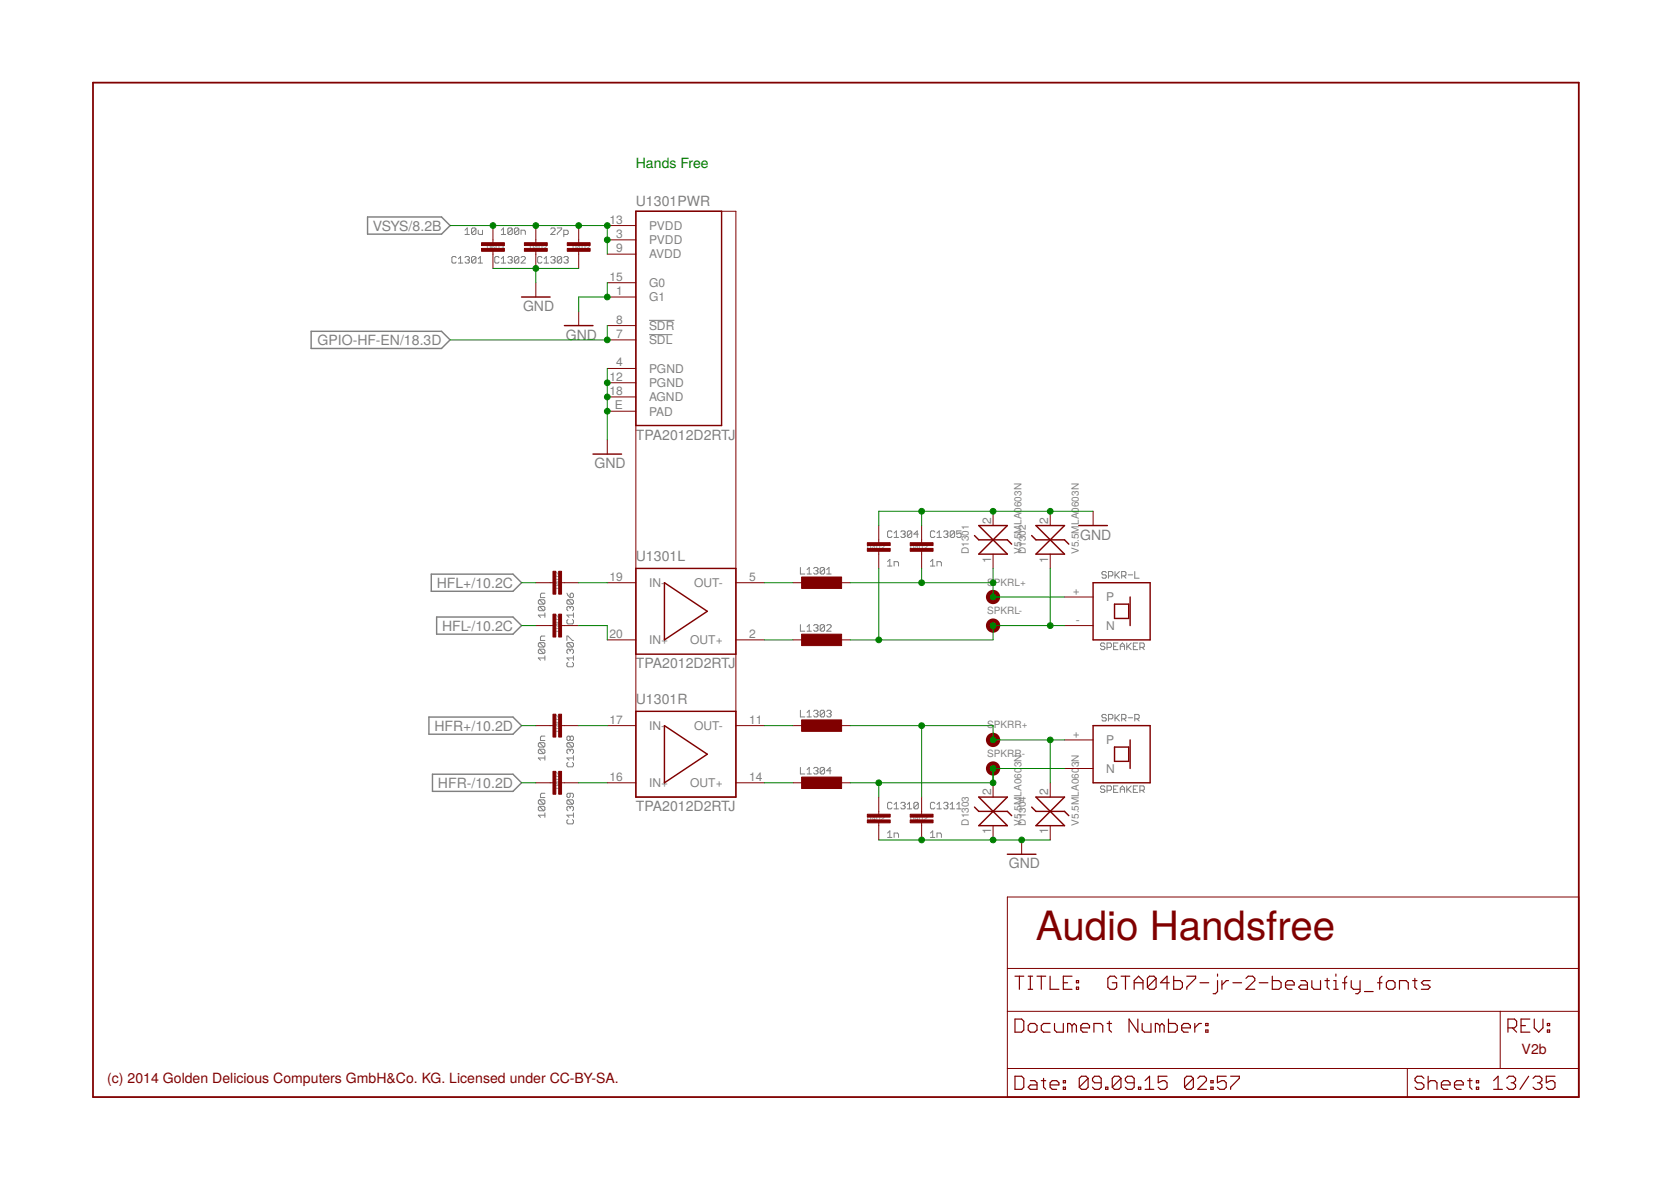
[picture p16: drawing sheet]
<svg xmlns="http://www.w3.org/2000/svg" width="297mm" height="210mm" viewBox="0 0 297 210" stroke-linecap="round" stroke-linejoin="round" font-family="sans-serif">
<defs><g id="words">
<text font-size="7.2" fill="#800000" x="184.1" y="167.1">Audio Handsfree</text>
<text font-size="2.5" fill="#008000" x="113" y="29.9">Hands Free</text>
<g font-size="2.5" fill="#808080">
<text x="66.3" y="41">VSYS/8.2B</text>
<text x="113" y="36.5">U1301PWR</text>
<text x="93" y="55.3">GND</text>
<text x="56.4" y="61.3">GPIO-HF-EN/18.3D</text>
<text x="100.6" y="60.4">GND</text>
<text x="105.7" y="83.3">GND</text>
<text x="113" y="78.2">TPA2012D2RTJ</text>
<text x="192" y="96">GND</text>
<text x="113" y="99.8">U1301L</text>
<text x="77.6" y="104.5">HFL+/10.2C</text>
<text x="78.6" y="112.1">HFL-/10.2C</text>
<text x="113" y="118.8">TPA2012D2RTJ</text>
<text x="113" y="125.2">U1301R</text>
<text x="77.2" y="129.9">HFR+/10.2D</text>
<text x="77.9" y="140">HFR-/10.2D</text>
<text x="113" y="144.2">TPA2012D2RTJ</text>
<text x="179.3" y="154.4">GND</text>
</g>
<g font-size="2.5" fill="#800000">
<text x="270.5" y="187.4">V2b</text>
<text x="19.1" y="192.4">(c) 2014 Golden Delicious Computers GmbH&amp;Co. KG. Licensed under CC-BY-SA.</text>
</g>
<g font-size="2.1" fill="#808080">
<text x="108.3" y="39.7">13</text>
<text x="115.4" y="40.8">PVDD</text>
<text x="109.5" y="44.8">9</text>
<text x="109.5" y="42.3">3</text>
<text x="115.4" y="45.9">AVDD</text>
<text x="115.4" y="43.4">PVDD</text>
<text x="108.3" y="49.9">15</text>
<text x="109.5" y="52.4">1</text>
<text x="115.4" y="51">G0</text>
<text x="115.4" y="53.5">G1</text>
<text x="109.5" y="57.5">8</text>
<text x="115.4" y="58.6">SDR</text>
<text x="109.5" y="65.1">4</text>
<text x="109.5" y="60">7</text>
<text x="115.4" y="61.2">SDL</text>
<text x="108.3" y="70.2">18</text>
<text x="108.3" y="67.7">12</text>
<text x="115.4" y="66.2">PGND</text>
<text x="115.4" y="71.3">AGND</text>
<text x="115.4" y="68.8">PGND</text>
<text x="109.3" y="72.7">E</text>
<text x="115.4" y="73.9">PAD</text>
<text x="176.2" y="93.1" transform="rotate(-90 176.2 93.1)">2</text>
<text x="186.3" y="93.1" transform="rotate(-90 186.3 93.1)">2</text>
<text x="176.2" y="100" transform="rotate(-90 176.2 100)">1</text>
<text x="186.3" y="100" transform="rotate(-90 186.3 100)">1</text>
<text x="108.3" y="103.2">19</text>
<text x="115.4" y="104.3">IN-</text>
<text x="123.4" y="104.3">OUT-</text>
<text x="133.1" y="103.2">5</text>
<text x="190.7" y="105.8">+</text>
<text x="196.6" y="106.9">P</text>
<text x="108.3" y="113.4">20</text>
<text x="133.1" y="113.4">2</text>
<text x="191.2" y="110.8">-</text>
<text x="196.6" y="112">N</text>
<text x="115.4" y="114.5">IN+</text>
<text x="122.7" y="114.5">OUT+</text>
<text x="108.3" y="128.6">17</text>
<text x="115.4" y="129.7">IN-</text>
<text x="123.4" y="129.7">OUT-</text>
<text x="133.1" y="128.6">11</text>
<text x="190.7" y="131.1">+</text>
<text x="191.2" y="136.2">-</text>
<text x="196.6" y="132.3">P</text>
<text x="196.6" y="137.3">N</text>
<text x="108.3" y="138.8">16</text>
<text x="115.4" y="139.9">IN+</text>
<text x="122.7" y="139.9">OUT+</text>
<text x="133.1" y="138.8">14</text>
<text x="176.2" y="141.3" transform="rotate(-90 176.2 141.3)">2</text>
<text x="186.3" y="141.3" transform="rotate(-90 186.3 141.3)">2</text>
<text x="176.2" y="148.3" transform="rotate(-90 176.2 148.3)">1</text>
<text x="186.3" y="148.3" transform="rotate(-90 186.3 148.3)">1</text>
</g>
<g font-size="1.8" fill="#808080">
<text x="172.2" y="98.5" transform="rotate(-90 172.2 98.5)">D1301</text>
<text x="181.6" y="98.5" transform="rotate(-90 181.6 98.5)">V5.5MLA0603N</text>
<text x="182.4" y="98.5" transform="rotate(-90 182.4 98.5)">D1302</text>
<text x="191.8" y="98.5" transform="rotate(-90 191.8 98.5)">V5.5MLA0603N</text>
<text x="175.5" y="104.1">S</text>
<text x="176.7" y="104.1">PKRL+</text>
<text x="175.5" y="109.2">SPKRL-</text>
<text x="175.5" y="129.5">S</text>
<text x="176.7" y="129.5">PKRR+</text>
<text x="175.5" y="134.6">SPKRR-</text>
<text x="181.6" y="136.4" transform="rotate(-90 181.6 136.4)">3N</text>
<text x="191.8" y="136.4" transform="rotate(-90 191.8 136.4)">3N</text>
<text x="172.2" y="146.7" transform="rotate(-90 172.2 146.7)">D1303</text>
<text x="181.6" y="146.7" transform="rotate(-90 181.6 146.7)">V5.5MLA060</text>
<text x="182.4" y="146.7" transform="rotate(-90 182.4 146.7)">D1304</text>
<text x="191.8" y="146.7" transform="rotate(-90 191.8 146.7)">V5.5MLA060</text>
</g>
<g font-size="1.4" fill="#808080">
<text x="86.5" y="44.4">0603</text>
<text x="94.2" y="44.4">0402</text>
<text x="101.8" y="44.4">0402</text>
<text x="154.2" y="97.7">0402</text>
<text x="161.8" y="97.7">0402</text>
<text x="99.6" y="104.7" transform="rotate(-90 99.6 104.7)">0402</text>
<text x="99.6" y="112.3" transform="rotate(-90 99.6 112.3)">0402</text>
<text x="99.6" y="130.1" transform="rotate(-90 99.6 130.1)">0402</text>
<text x="99.6" y="140.2" transform="rotate(-90 99.6 140.2)">0402</text>
<text x="154.2" y="146">0402</text>
<text x="161.8" y="146">0402</text>
</g>
</g></defs>
<g fill="none" stroke="#808080" stroke-width=".18">
<path d="M81.1 45.8l-.2-.2h-.4l-.2 .2v.8l.2 .2h.4l.2-.2M81.5 46.8h.8M81.5 46l.4-.4v1.2M82.7 41.7h.7M82.7 40.9l.4-.4v1.2M82.7 45.8l.1-.2h.4l.2 .2v.2l-.2 .2M83.1 46.2h.1M83.2 46.2l.2 .2-.2 .4h-.4l-.1-.2M84.6 40.7v.8l-.2 .2h-.4l-.2-.2M84.6 40.7l-.2-.2h-.4l-.2 .2v.8M84.6 45.8l-.2-.2h-.4l-.2 .2v.8M84.6 45.8v.8l-.2 .2h-.4l-.2-.2"/>
<path d="M84.6 40.7l-.8 .8M84.6 45.8l-.8 .8M85 40.9v.6l.2 .2h.6v-.8M85 46.8h.8M85 46l.4-.4v1.2M88.7 45.8l-.2-.2h-.4l-.2 .2v.8l.2 .2h.4l.2-.2M89.1 41.7h.8M89.1 40.9l.4-.4v1.2M89.1 46l.4-.4v1.2M89.1 46.8h.8M90.3 45.8l.2-.2h.4l.2 .2v.2l-.2 .2M90.7 46.2h.2"/>
<path d="M90.9 46.2l.2 .2-.2 .4h-.4l-.2-.2M91.1 40.7v.8l-.2 .2h-.4l-.2-.2M91.1 40.7l-.2-.2h-.4l-.2 .2v.8M91.1 40.7l-.8 .8M92.2 40.7v.8l-.2 .2h-.4l-.2-.2M92.2 40.7l-.2-.2h-.4l-.2 .2v.8M92.2 45.8l-.2-.2h-.4l-.2 .2v.8M92.2 45.8v.8l-.2 .2h-.4l-.2-.2M92.2 40.7l-.8 .8M92.2 45.8l-.8 .8M92.6 41.7v-.8h.6l.2 .2v.6M92.6 45.8l.2-.2h.4l.2 .2v.2l-.8 .8h.8"/>
<path d="M96.3 45.8l-.2-.2h-.3l-.2 .2v.8l.2 .2h.3l.2-.2M96.7 46.8h.8M96.7 46l.4-.4v1.2M97.9 40.7l.2-.2h.4l.2 .2v.2l-.8 .8h.8M97.9 45.8l.2-.2h.4l.2 .2v.2l-.2 .2M98.3 46.2h.2M98.5 46.2l.2 .2-.2 .4h-.4l-.2-.2M99.1 40.5h.7v.2l-.7 .8v.2M99.8 45.8v.8l-.1 .2h-.4l-.2-.2M99.8 45.8l-.1-.2h-.4l-.2 .2v.8M99.8 45.8l-.7 .8M100.2 41.7h.6l.2-.2v-.4l-.2-.2h-.6v1.2"/>
<path d="M100.2 45.8l.2-.2h.4l.2 .2v.2l-.2 .2M100.6 46.2h.2M100.8 46.2l.2 .2-.2 .4h-.4l-.2-.2M115.4 56.9h4.5M115.4 59.5h4.1M157.8 99.8l.4-.4v1.2M158.6 94.6l-.2-.2h-.4l-.2 .2v.7l.2 .2h.4l.2-.2M158.9 95.5h.8M158.9 94.7l.4-.3v1.1M160.1 94.6l.2-.2h.4l.2 .2v.1l-.2 .2M160.5 94.9h.2M160.7 94.9l.2 .2v.2l-.2 .2h-.4l-.2-.2"/>
<path d="M162.1 94.6l-.2-.2h-.4l-.2 .2v.7M162.1 94.6v.7l-.2 .2h-.4l-.2-.2M162.1 94.6l-.8 .7M163.2 94.9h-.7l.5-.5v1.1M165.4 99.8l.4-.4v1.2M166.2 94.6l-.2-.2h-.4l-.2 .2v.7l.2 .2h.4l.2-.2M166.6 95.5h.7M166.6 94.7l.4-.3v1.1M167.7 94.6l.2-.2h.4l.2 .2-.2 .3M168.1 94.9h.2M168.3 94.9l.2 .2v.2l-.2 .2h-.4l-.2-.2M169.7 94.6l-.2-.2h-.4l-.2 .2v.7"/>
<path d="M169.7 94.6v.7l-.2 .2h-.4l-.2-.2M169.7 94.6l-.8 .7M170.9 94.4h-.8v.5l.4-.2 .4 .2v.4l-.2 .2h-.4l-.2-.2M95.9 106.6h.8l.2 .2v.4l-.2 .2M95.9 107.8h.8l.2 .2v.4l-.2 .1M95.9 114.2h.8l.2 .2v.4l-.2 .2M95.9 115.4h.8l.2 .2v.4l-.2 .2M95.9 107.8l-.2 .2v.4l.2 .1h.8M95.9 106.6l-.2 .2v.4l.2 .2h.8M95.9 114.2l-.2 .2v.4l.2 .2h.8M95.9 115.4l-.2 .2v.4l.2 .2h.8M95.9 107.8l.8 .7"/>
<path d="M95.9 106.6l.8 .8M95.9 115.4l.8 .8M95.9 114.2l.8 .8M96.9 109.3h-1.2l.4 .4M96.9 108.9v.8M96.9 116.6v.7M96.9 105.4h-.6l-.2 .2v.6h.8M96.9 113.1h-.6l-.2 .1v.6h.8M96.9 116.9h-1.2l.4 .4M100.8 113.8v-.7h.2l.7 .7h.2M100.8 105.4l.5 .8M101 106.6l-.2 .2v.4l.2 .2h.7"/>
<path d="M101 106.6h.7l.2 .2v.4l-.2 .2M101 114.2l-.2 .2v.4l.2 .2h.7M101 114.2h.7l.2 .2v.4l-.2 .2M101 117.7l-.2 .2v.4l.2 .2h.7l.2-.2v-.4l-.2-.2M101 110.1l-.2 .2v.4l.2 .2h.7l.2-.2v-.4l-.2-.2M101 106.6l.7 .8M101 114.2l.7 .8M101.3 108l-.1-.2-.4 .2v.4l.2 .1M101.3 108l.2-.2h.2l.2 .2v.4l-.2 .1M101.3 105.6l.2-.2h.2l.2 .2v.4l-.2 .2h-.4zM101.3 115.6l-.1-.2h-.2l-.2 .2v.4l.2 .2M101.3 115.6l.2-.2h.2l.2 .2v.4l-.2 .2"/>
<path d="M101.3 108v.2M101.3 115.6v.2M101.9 109.3h-1.1l.4 .4M101.9 116.9h-1.1l.4 .4M101.9 108.9v.8M101.9 116.6v.7M142.3 100.9v1.1h.8M142.3 111v1.2h.8M143.5 102h.7M143.5 101.2l.3-.3v1.1M143.5 111.4l.3-.4v1.2M143.5 112.2h.7"/>
<path d="M144.6 101l.2-.1h.4l.2 .1v.2l-.2 .2M144.6 111.2l.2-.2h.4l.2 .2v.2l-.2 .2M145 101.4h.2M145 111.6h.2M145.2 101.4l.2 .2v.2l-.2 .2h-.4l-.2-.2M145.2 111.6l.2 .2v.2l-.2 .2h-.4l-.2-.2M146.6 101v.8l-.2 .2h-.4l-.2-.2M146.6 101l-.2-.1h-.4l-.2 .1v.8M146.6 111.2l-.2-.2h-.4l-.2 .2v.8M146.6 111.2v.8l-.2 .2h-.4l-.2-.2M146.6 101l-.8 .8M146.6 111.2l-.8 .8"/>
<path d="M147 102h.7M147 101.2l.4-.3v1.1M147 111.2l.2-.2h.4l.1 .2v.2l-.7 .8h.7M157.8 100.6h.8M158.9 100.6v-.8h.6l.2 .2v.6M165.4 100.6h.8M166.6 100.6v-.8h.6l.1 .2v.6M196.4 114.5l-.2-.2h-.4l-.2 .4 .2 .2h.4l.2 .4-.2 .2h-.4l-.2-.2M196.7 101.8l-.2-.2h-.4l-.2 .4 .2 .2h.4l.2 .2v.2l-.2 .2h-.4l-.2-.2M196.8 115.1h.6l.2-.2v-.4l-.2-.2h-.6v1.2M197 102.4h.6l.2-.2v-.4l-.2-.2h-.6v1.2M198 114.9h.4"/>
<path d="M198.2 101.6v1.2M198.4 102.2l.6 .6M198.7 114.3h-.7v1.2h.7M199 101.6l-.8 .8M199.1 114.9h.8M199.1 115.5v-.8l.4-.4 .4 .4v.8M199.4 102.4h.6l.2-.2v-.4l-.2-.2h-.6v1.2M199.8 102.4l.4 .4M200.3 114.3v1.2M200.5 114.9l.6 .6M200.6 102.2h.7M201.1 114.3l-.8 .8"/>
<path d="M201.5 114.9h.4M201.7 101.6v1.2h.8M202.2 114.3h-.7v1.2h.7M202.6 115.1h.6l.2-.2v-.4l-.2-.2h-.6v1.2M203 115.1l.4 .4M95.9 132h.8l.2 .2v.4l-.2 .2M95.9 133.2h.8l.2 .1v.5l-.2 .1M95.9 132l-.2 .2v.4l.2 .2h.8M95.9 133.2l-.2 .1v.5l.2 .1h.8M95.9 133.2l.8 .7M95.9 132l.8 .8M96.9 134.3v.8"/>
<path d="M96.9 130.8h-.6l-.2 .2v.6h.8M96.9 134.7h-1.2l.4 .4M101 132l-.2 .2v.4l.2 .2h.7M101 132h.7l.2 .2v.4l-.2 .2M101 135.5l-.2 .2v.4l.2 .2h.7l.2-.2v-.4l-.2-.2M101 132l.7 .8M101.3 133.3l-.1-.1-.4 .1v.5l.2 .1M101.3 133.3l.2-.1h.2l.2 .1v.5l-.2 .1M101.3 131l-.1-.2-.4 .2v.4l.2 .2h.2l.1-.2M101.3 131l.2-.2h.2l.2 .2v.4l-.2 .2h-.2l-.2-.2M101.3 131v.4M101.3 133.3v.3"/>
<path d="M101.9 134.7h-1.1l.4 .4M101.9 134.3v.8M142.3 126.2v1.2h.8M142.3 136.4v1.2h.8M143.5 126.6l.3-.4v1.2M143.5 136.8l.3-.4v1.2M143.5 127.4h.7M143.5 137.6h.7M144.6 126.4l.2-.2h.4l.2 .2v.2l-.2 .2M144.6 136.6l.2-.2h.4l.2 .2v.2l-.2 .2M145 126.8h.2M145 137h.2"/>
<path d="M145.2 126.8l.2 .2-.2 .4h-.4l-.2-.2M145.2 137l.2 .2v.2l-.2 .2h-.4l-.2-.2M146.6 126.4l-.2-.2h-.4l-.2 .2v.8M146.6 136.6l-.2-.2h-.4l-.2 .2v.8M146.6 126.4v.8l-.2 .2h-.4l-.2-.2M146.6 136.6v.8l-.2 .2h-.4l-.2-.2M146.6 126.4l-.8 .8M146.6 136.6l-.8 .8M147 126.4l.2-.2h.4l.1 .2-.1 .4M147.4 126.8h.2M147.6 126.8l.1 .2-.1 .4h-.4l-.2-.2M147.7 137h-.7l.6-.6v1.2"/>
<path d="M196.4 139.9l-.2-.2h-.4l-.2 .4 .2 .2h.4l.2 .4-.2 .1h-.4l-.2-.1M196.7 127.2l-.2-.2h-.4l-.2 .2v.2l.2 .2h.4l.2 .4-.2 .1h-.4l-.2-.1M197 127.8h.6l.2-.2v-.4l-.2-.2h-.6v1.1M198.2 127v1.1M198.4 127.6l.6 .5M198.7 139.7h-.7v1.1h.7M199 127l-.8 .8M199.4 127.8h.6l.2-.2v-.4l-.2-.2h-.6v1.1M199.8 127.8l.4 .3M200.3 139.7v1.1M200.6 127.6h.7M201.1 139.7l-.8 .8"/>
<path d="M201.7 127.8h.6l.2-.2v-.4l-.2-.2h-.6v1.1M202.1 127.8l.4 .3M202.2 139.7h-.7v1.1h.7M95.9 142.2h.8l.2 .1v.4l-.2 .2M95.9 143.3h.8l.2 .2v.4l-.2 .2M95.9 142.2l-.2 .1v.4l.2 .2h.8M95.9 143.3l-.2 .2v.4l.2 .2h.8M95.9 143.3l.8 .8M95.9 142.2l.8 .7M96.9 144.5v.8M96.9 141h-.6l-.2 .2v.6h.8M96.9 144.9h-1.2l.4 .4"/>
<path d="M101 142.2l-.2 .1v.4l.2 .2h.7M101 142.2h.7l.2 .1v.4l-.2 .2M101 145.7l-.2 .2v.3l.2 .2h.7l.2-.2v-.3l-.2-.2M101 142.2l.7 .7M101.3 143.5l-.1-.2-.4 .2v.4l.2 .2M101.3 143.5l.2-.2h.2l.2 .2v.4l-.2 .2M101.3 141v.6l-.1 .2-.4-.2v-.4l.2-.2h.7l.2 .2v.4l-.2 .2M101.3 143.5v.2M101.9 144.9h-1.1l.4 .4M101.9 144.5v.8M157.8 148.1l.4-.4v1.1M157.8 148.8h.8"/>
<path d="M158.6 142.8l-.2-.2h-.4l-.2 .2v.8l.2 .2h.4l.2-.2M158.9 148.8v-.7h.6l.2 .2v.5M158.9 143l.4-.4v1.2M158.9 143.8h.8M160.1 142.8l.2-.2h.4l.2 .2-.2 .4M160.5 143.2h.2M160.7 143.2l.2 .2v.2l-.2 .2h-.4l-.2-.2M161.3 143.8h.8M161.3 143l.4-.4v1.2M163.2 142.8l-.2-.2h-.4l-.1 .2v.8M163.2 142.8v.8l-.2 .2h-.4l-.1-.2M163.2 142.8l-.7 .8"/>
<path d="M165.4 148.1l.4-.4v1.1M165.4 148.8h.8M166.2 142.8l-.2-.2h-.4l-.2 .2v.8l.2 .2h.4l.2-.2M166.6 148.8v-.7h.6l.1 .2v.5M166.6 143l.4-.4v1.2M166.6 143.8h.7M167.7 142.8l.2-.2h.4l.2 .2-.2 .4M168.1 143.2h.2M168.3 143.2l.2 .2-.2 .4h-.4l-.2-.2M168.9 143.8h.8M168.9 143l.4-.4v1.2M170.1 143.8h.8"/>
<path d="M170.1 143l.4-.4v1.2M196.8 140.5h.6l.2-.2v-.4l-.2-.2h-.6v1.1M198 140.3h.4M199.1 140.8v-.7l.4-.4 .4 .4v.7M199.1 140.3h.8M200.5 140.3l.6 .5M201.5 140.3h.4M202.6 140.5h.6l.2-.2v-.4l-.2-.2h-.6v1.1M203 140.5l.4 .3"/>
</g>
<path d="M65.3 38.6h13.2l1.5 1.5-1.5 1.5h-13.2zM55.3 58.9h23.2l1.5 1.5-1.5 1.5h-23.2zM76.7 102h14.5l1.5 1.6-1.5 1.5h-14.5zM77.6 109.7h13.6l1.5 1.5-1.5 1.5h-13.6zM76.2 127.4h15l1.5 1.6-1.5 1.5h-15zM76.9 137.6h14.3l1.5 1.5-1.5 1.6h-14.3z" fill="none" stroke="#808080" stroke-width=".25"/>
<g fill="none" stroke="#800000" stroke-width=".18">
<path d="M113 37.5h17.8v104.2h-17.8zM87.6 40.1v3M87.6 44.7v3M95.2 40.1v3M95.2 44.7v3M95.2 50.2v2.6M102.9 40.1v3M102.9 44.7v3M102.9 55.3v2.6M107.9 50.2h5.1M107.9 45.2h5.1M107.9 42.6h5.1"/>
<path d="M107.9 52.8h5.1M107.9 57.9h5.1M107.9 40.1h5.1M107.9 65.5h5.1M107.9 70.5h5.1M107.9 73.1h5.1M107.9 60.4h5.1M107.9 68h5.1M107.9 78.2v2.5M156.2 93.4v3.1M156.2 98v3M163.8 93.4v3.1"/>
<path d="M163.8 98v3M176.5 90.9v2.5M176.5 98.5v2.5M186.7 90.9v2.5M186.7 98.5v2.5M194.3 90.9v2.5M95.2 103.6h3.1M95.2 111.2h3.1M99.8 103.6h3.1M99.8 111.2h3.1M107.9 103.6h5.1M107.9 113.7h5.1"/>
<path d="M130.8 103.6h5.1M130.8 113.7h5.1M141 103.6h2.5M141 113.7h2.5M148.6 103.6h2.5M148.6 113.7h2.5M189.2 106.1h5.1M189.2 111.2h5.1M95.2 129h3.1M95.2 139.1h3.1M99.8 129h3.1M99.8 139.1h3.1"/>
<path d="M107.9 129h5.1M107.9 139.1h5.1M130.8 129h5.1M130.8 139.1h5.1M141 129h2.5M141 139.1h2.5M148.6 129h2.5M148.6 139.1h2.5M176.5 139.1v2.6M186.7 139.1v2.6M189.2 131.5h5.1M189.2 136.6h5.1"/>
<path d="M156.2 141.7v3M156.2 146.2v3.1M163.8 141.7v3M163.8 146.2v3.1M176.5 146.7v2.6M179.1 159.4h101.5v35.6h-101.5zM181.6 149.3v2.5M186.7 146.7v2.6M179.1 179.7h101.5M179.1 172.1h101.5M266.7 179.7v10.2M179.1 189.9h101.5"/>
<path d="M250.2 189.9v5.1"/>
</g>
<path d="M16.5 14.7h264.1v180.3h-264.1z" fill="none" stroke="#800000" stroke-width=".32"/>
<g fill="none" stroke="#800000" stroke-width=".21">
<path d="M180.4 173.5h1.6M181.2 173.5v2.3M182.8 173.5h.8M182.8 175.8h.8M183.2 173.5v2.3M184.3 173.5h1.6M185.1 173.5v2.3M186.7 173.5v2.3h1.5M189 174.7h.8M190.6 173.5h-1.6v2.3h1.6M191.3 175.5h.4v.3h-.4zM191.3 174.3h.4v.4h-.4z"/>
<path d="M198.5 173.9l-.4-.4h-.8l-.4 .4v1.6l.4 .3h.8l.4-.3v-.8h-.8M199.3 173.5h1.5M200.1 173.5v2.3M201.6 175.8v-1.5l.8-.8 .8 .8v1.5M201.6 174.7h1.6M205.5 173.9l-.4-.4h-.8l-.3 .4v1.6M205.5 173.9v1.6l-.4 .3h-.8l-.3-.3M205.5 173.9l-1.5 1.6M207.9 174.7h-1.6l1.2-1.2v2.3M208.6 173.5v2.3h1.2l.4-.3v-.8l-.4-.4h-1.2M211 173.5h1.5v.4l-1.5 1.6v.3M213.3 174.7h1.6"/>
<path d="M216.4 173.1v.4M216.4 174.3v1.9l-.4 .4h-.4M217.2 174.3v1.5M218.4 174.3h-.4l-.8 .8M219.2 174.7h1.5M221.5 173.9l.4-.4h.8l.4 .4v.4l-1.6 1.5h1.6M223.8 174.7h1.6M226.2 173.5v2.3h1.1l.4-.3v-.8l-.4-.4h-1.1M228.5 175.1h1.6v-.4l-.4-.4h-.8l-.4 .4v.8l.4 .3h.8M231.2 174.3h.8l.4 .4v1.1h-1.2l-.4-.3 .4-.4h1.2M233.2 174.3v1.2l.4 .3h1.1v-1.5M235.5 174.3h.8"/>
<path d="M235.9 173.9v1.6l.4 .3M237.1 175.8h.8M237.1 174.3h.4v1.5M237.5 173.1v.4M238.6 174.7h.8M239.4 173.5l-.4 .4v1.9M240.2 174.3v1.2l.4 .3h1.2M241.8 174.3v1.9l-.4 .4h-.4M242.5 176.2h1.6M244.9 174.7h.8M245.7 173.5l-.4 .4v1.9M246.4 174.7l.4-.4h.8l.4 .4v.8l-.4 .3h-.8l-.4-.3z"/>
<path d="M248.8 175.8v-1.5h1.1l.4 .4v1.1M251.1 174.3h.8M251.5 173.9v1.6l.4 .3M254.2 174.3h-1.1l-.4 .4 .4 .4h.8l.3 .4-.3 .3h-1.2M180.4 181.1h1.2l.4 .4v1.6l-.4 .4h-1.2zM180.4 191.3h1.2l.4 .4v1.5l-.4 .4h-1.2zM182.8 182.3l.4-.4h.7l.4 .4v.8l-.4 .4h-.7l-.4-.4zM183.2 192.1h.7l.4 .3v1.2h-1.1l-.4-.4 .4-.4h1.1M185.1 192.1h.8M185.5 191.7v1.5l.4 .4M186.7 192.8h1.5v-.4l-.4-.3h-.8l-.3 .3v.8l.3 .4h.8M186.7 181.9h-1.2l-.4 .4v.8l.4 .4h1.2"/>
<path d="M187.5 181.9v1.2l.3 .4h1.2v-1.6M189 193.2h.4v.4h-.4zM189 192.1h.4v.3h-.4zM190.6 182.3l-.4-.4h-.4v1.6M190.6 182.3l.4-.4 .3 .4v1.2M190.6 182.3v1.2M192.1 182.7h1.6v-.4l-.4-.4h-.8l-.4 .4v.8l.4 .4h.8M193.4 191.7v1.5l-.4 .4h-.7l-.4-.4M193.4 191.7l-.4-.4h-.7l-.4 .4v1.5M193.4 191.7l-1.5 1.5M194.5 183.5v-1.6h1.1l.4 .4v1.2M195.7 192.4h-1.1l-.4-.3v-.4l.4-.4h.8l.3 .4v1.5l-.3 .4h-.8l-.4-.4"/>
<path d="M196.5 193.2h.4v.4h-.4zM196.8 181.9h.8M197.2 181.5v1.6l.4 .4M199.3 191.7v1.5l-.4 .4h-.8l-.4-.4M199.3 191.7l-.4-.4h-.8l-.4 .4v1.5M199.3 191.7l-1.6 1.5M201.6 192.4h-1.2l-.4-.3v-.4l.4-.4h.8l.4 .4v1.5l-.4 .4h-.8l-.4-.4M202.3 181.1v2.4l-1.6-2.4v2.4M202.4 193.2h.4v.4h-.4zM203 181.9v1.2l.4 .4h1.2v-1.6M203.6 193.6h1.5M203.6 192.1l.7-.8v2.3"/>
<path d="M206.2 182.3l-.4-.4h-.4v1.6M206.2 182.3v1.2M206.2 182.3l.3-.4 .4 .4v1.2M207.5 191.3h-1.6v1.1l.8-.3h.4l.4 .3v.8l-.4 .4h-.8l-.4-.4M207.7 181.1v2.4h1.2l.4-.4v-.8l-.4-.4h-1.2M210.1 182.7h1.5v-.4l-.4-.4h-.8l-.3 .4v.8l.3 .4h.8M212.1 191.7v1.5l-.4 .4h-.7l-.4-.4M212.1 191.7l-.4-.4h-.7l-.4 .4v1.5M212.1 191.7l-1.5 1.5M212.4 181.9v1.6M212.9 191.7l.4-.4h.8l.4 .4v.4l-1.6 1.5h1.6M213.6 181.9h-.4l-.8 .8"/>
<path d="M214.3 183.1h.4v.4h-.4zM214.3 181.9h.4v.4h-.4zM215.2 193.2h.4v.4h-.4zM215.2 192.1h.4v.3h-.4zM218 191.3h-1.6v1.1l.8-.3h.4l.4 .3v.8l-.4 .4h-.8l-.4-.4M218.8 191.3h1.5v.4l-1.5 1.5v.4M253.1 191.7l-.4-.4h-.8l-.4 .4v.4l.4 .3h.8l.4 .4v.4l-.4 .4h-.8l-.4-.4M253.9 192.4l.4-.3h.8l.3 .3v1.2M253.9 191.3v2.3M256.2 192.8h1.6v-.4l-.4-.3h-.8l-.4 .3v.8l.4 .4h.8M258.6 192.8h1.5v-.4l-.4-.3h-.7l-.4 .3v.8l.4 .4h.7M260.9 192.1h.8"/>
<path d="M261.3 191.7v1.5l.4 .4M262.4 193.2h.4v.4h-.4zM262.4 192.1h.4v.3h-.4zM265.5 193.6h1.6M265.5 192.1l.8-.8v2.3M267.8 191.7l.4-.4h.8l.4 .4v.4l-.4 .3M268.1 182.7h1.1l.4-.4v-.8l-.4-.4h-1.1v2.4M268.6 192.4h.4M268.8 182.7l.8 .8M269 192.4l.4 .4v.4l-.4 .4h-.8l-.4-.4M270.4 182.3h.8M271.7 191.3l-1.5 2.3"/>
<path d="M271.9 181.1h-1.5v2.4h1.5M272.5 191.7l.4-.4h.8l.4 .4v.4l-.4 .3M272.7 181.1v1.6l.8 .8 .8-.8v-1.6M273.3 192.4h.4M273.7 192.4l.4 .4v.4l-.4 .4h-.8l-.4-.4M275.1 183.1h.4v.4h-.4zM275.1 181.9h.4v.4h-.4zM276.4 191.3h-1.5v1.1l.7-.3h.4l.4 .3v.8l-.4 .4h-.7l-.4-.4"/>
</g>
<g fill="none" stroke="#800000" stroke-width=".25">
<path d="M113 37.5h15.3v38.1h-15.3zM92.7 52.8h5.1M100.3 57.9h5.1M105.4 80.7h5.1M173.2 95.2l.8 .7h5.1l.7 .8M174 93.4h5.1l-5.1 5.1h5.1zM183.4 95.2l.7 .7h5.1l.8 .8M184.1 93.4h5.1l-5.1 5.1h5.1zM191.8 93.4h5M113 101h17.8v15.3h-17.8zM118.1 103.6l7.6 5-7.6 5.1zM194.3 103.6h10.1v10.1h-10.1z"/>
<path d="M198.1 107.4h2.5v2.5h-2.5zM200.9 106.1v5.1M113 126.4h17.8v15.3h-17.8zM118.1 129l7.6 5-7.6 5.1zM194.3 129h10.1v10.1h-10.1zM198.1 132.8h2.5v2.5h-2.5zM200.9 131.5v5.1M173.2 143.4l.8 .8h5.1l.7 .8M174 141.7h5.1l-5.1 5h5.1zM179.1 151.8h5M183.4 143.4l.7 .8h5.1l.8 .8M184.1 141.7h5.1l-5.1 5h5.1z"/>
</g>
<g fill="#800000" stroke="#800000" stroke-width=".18">
<path d="M100.8 43.1h4.1v.5h-4.1z"/>
<path d="M100.8 44.2h4.1v.5h-4.1z"/>
<path d="M93.2 43.1h4.1v.5h-4.1z"/>
<path d="M93.2 44.2h4.1v.5h-4.1z"/>
<path d="M85.6 43.1h4.1v.5h-4.1z"/>
<path d="M85.6 44.2h4.1v.5h-4.1z"/>
<path d="M98.3 101.5h.5v4.1h-.5z"/>
<path d="M99.3 101.5h.5v4.1h-.5z"/>
<path d="M98.3 109.2h.5v4h-.5z"/>
<path d="M99.3 109.2h.5v4h-.5z"/>
<path d="M98.3 126.9h.5v4.1h-.5z"/>
<path d="M99.3 126.9h.5v4.1h-.5z"/>
<path d="M98.3 137.1h.5v4.1h-.5z"/>
<path d="M99.3 137.1h.5v4.1h-.5z"/>
<path d="M142.5 102.6h7.1v2h-7.1z"/>
<path d="M142.5 112.7h7.1v2h-7.1z"/>
<path d="M142.5 128h7.1v2h-7.1z"/>
<path d="M142.5 138.1h7.1v2h-7.1z"/>
<path d="M154.2 97.5h4v.5h-4z"/>
<path d="M154.2 96.5h4v.5h-4z"/>
<path d="M161.8 97.5h4.1v.5h-4.1z"/>
<path d="M161.8 96.5h4.1v.5h-4.1z"/>
<path d="M154.2 145.7h4v.5h-4z"/>
<path d="M154.2 144.7h4v.5h-4z"/>
<path d="M161.8 145.7h4.1v.5h-4.1z"/>
<path d="M161.8 144.7h4.1v.5h-4.1z"/>
</g>
<g fill="none" stroke="#800000" stroke-width="1.3">
<circle cx="176.5" cy="106.1" r=".64"/>
<circle cx="176.5" cy="111.2" r=".64"/>
<circle cx="176.5" cy="136.6" r=".64"/>
<circle cx="176.5" cy="131.5" r=".64"/>
</g>
<g fill="none" stroke="#008000" stroke-width=".18">
<path d="M80 40.1h27.9v5.1M87.6 47.7h15.3M95.2 47.7v2.5M107.9 50.2v2.6h-5v2.5M107.9 57.9v2.5h-27.9M107.9 65.5v12.7M163.8 90.9v2.5M194.3 90.9h-38.1v2.5M92.7 111.2h2.5M92.7 103.6h2.5M102.9 111.2h5v2.5M102.9 103.6h5"/>
<path d="M135.9 113.7h5.1M135.9 103.6h5.1M151.1 103.6h25.4M156.2 101v12.7M163.8 101v2.6M176.5 101v5.1h12.7M186.7 101v10.2M189.2 111.2h-12.7v2.5h-25.4M92.7 139.1h2.5M92.7 129h2.5M102.9 139.1h5M102.9 129h5"/>
<path d="M135.9 139.1h5.1M135.9 129h5.1M151.1 129h25.4v2.5h12.7M156.2 139.1v2.6M163.8 129v12.7M186.7 131.5v7.6M189.2 136.6h-12.7v2.5h-25.4M156.2 149.3h30.5"/>
</g>
<g fill="#008000" stroke="#008000" stroke-width=".18">
<circle cx="107.9" cy="68" r=".51"/>
<circle cx="107.9" cy="70.5" r=".51"/>
<circle cx="107.9" cy="73.1" r=".51"/>
<circle cx="107.9" cy="52.8" r=".51"/>
<circle cx="95.2" cy="47.7" r=".51"/>
<circle cx="181.6" cy="149.3" r=".51"/>
<circle cx="163.8" cy="149.3" r=".51"/>
<circle cx="176.5" cy="149.3" r=".51"/>
<circle cx="186.7" cy="90.9" r=".51"/>
<circle cx="176.5" cy="90.9" r=".51"/>
<circle cx="163.8" cy="90.9" r=".51"/>
<circle cx="107.9" cy="42.6" r=".51"/>
<circle cx="107.9" cy="40.1" r=".51"/>
<circle cx="102.9" cy="40.1" r=".51"/>
<circle cx="95.2" cy="40.1" r=".51"/>
<circle cx="87.6" cy="40.1" r=".51"/>
<circle cx="107.9" cy="60.4" r=".51"/>
<circle cx="176.5" cy="111.2" r=".51"/>
<circle cx="186.7" cy="111.2" r=".51"/>
<circle cx="156.2" cy="113.7" r=".51"/>
<circle cx="176.5" cy="136.6" r=".51"/>
<circle cx="176.5" cy="139.1" r=".51"/>
<circle cx="156.2" cy="139.1" r=".51"/>
<circle cx="176.5" cy="106.1" r=".51"/>
<circle cx="176.5" cy="103.6" r=".51"/>
<circle cx="163.8" cy="103.6" r=".51"/>
<circle cx="186.7" cy="131.5" r=".51"/>
<circle cx="176.5" cy="131.5" r=".51"/>
<circle cx="163.8" cy="129" r=".51"/>
</g>
<use href="#words"/>
</svg>
